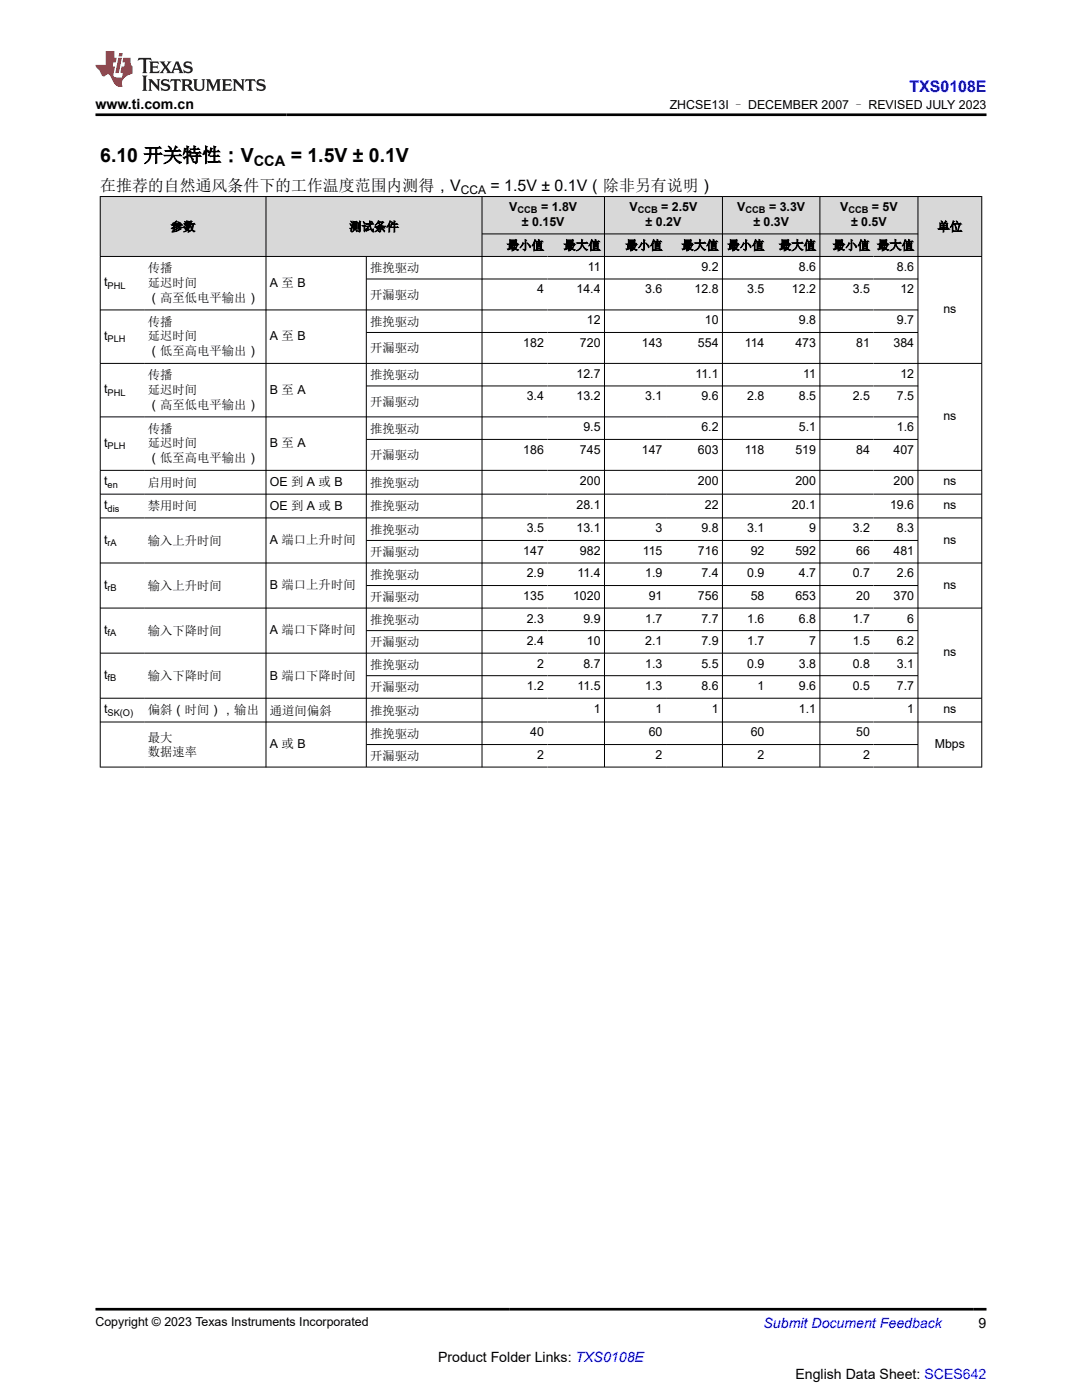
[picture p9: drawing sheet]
<svg xmlns="http://www.w3.org/2000/svg" width="216mm" height="279mm" viewBox="0 0 216 279" stroke-linecap="round" stroke-linejoin="round" font-family="sans-serif">
<defs><g id="words">
<g font-size="3.9">
<text x="20" y="32.3">6.10 开关特性：V</text>
<text x="58" y="32.3">= 1.5V ± 0.1V</text>
</g>
<text font-size="3.2" fill="#00f" x="181.5" y="18.3">TXS0108E</text>
<g font-size="3.2">
<text x="20" y="38.1">在推荐的自然通风条件下的工作温度范围内测得，V</text>
<text x="97.9" y="38.1">= 1.5V ± 0.1V（除非另有说明）</text>
</g>
<text font-size="2.9" x="50.6" y="33.1">CCA</text>
<g font-size="2.8">
<text x="19.1" y="21.7">www.ti.com.cn</text>
<text x="195.3" y="265">9</text>
<text x="87.4" y="271.9">Product Folder Links: TXS0108E</text>
<text x="158.7" y="275.3">English Data Sheet: SCES642</text>
</g>
<text font-size="2.8" fill="#00f" x="152.4" y="265">Submit Document Feedback</text>
<g font-size="2.5">
<text x="133.6" y="21.8">ZHCSE13I – DECEMBER 2007 – REVISED JULY 2023</text>
<text x="34.1" y="46.1">参数</text>
<text x="69.7" y="46.1">测试条件</text>
<text x="101.6" y="42.1">V</text>
<text x="104.2" y="45.1">± 0.15V</text>
<text x="108" y="42.1">= 1.8V</text>
<text x="125.6" y="42.1">V</text>
<text x="128.8" y="45.1">± 0.2V</text>
<text x="132" y="42.1">= 2.5V</text>
<text x="147.1" y="42.1">V</text>
<text x="150.3" y="45.1">± 0.3V</text>
<text x="153.4" y="42.1">= 3.3V</text>
<text x="167.6" y="42.1">V</text>
<text x="169.8" y="45.1">± 0.5V</text>
<text x="174" y="42.1">= 5V</text>
<text x="187.1" y="46.1">单位</text>
<text x="101.1" y="49.8">最小值</text>
<text x="112.4" y="49.8">最大值</text>
<text x="124.8" y="49.8">最小值</text>
<text x="136" y="49.8">最大值</text>
<text x="145.1" y="49.8">最小值</text>
<text x="155.4" y="49.8">最大值</text>
<text x="166.2" y="49.8">最小值</text>
<text x="175" y="49.8">最大值</text>
<text x="20.8" y="57.2">t</text>
<text x="29.5" y="54.3">传播</text>
<text x="29.5" y="57.3">延迟时间</text>
<text x="53.8" y="57.3">A 至 B</text>
<text x="73.9" y="54.3">推挽驱动</text>
<text x="73.9" y="59.7">开漏驱动</text>
<text x="107.2" y="58.6">4</text>
<text x="115" y="58.6">14.4</text>
<text x="117.3" y="54.1">11</text>
<text x="128.8" y="58.6">3.6</text>
<text x="138.6" y="58.6">12.8</text>
<text x="140" y="54.1">9.2</text>
<text x="149.1" y="58.6">3.5</text>
<text x="158" y="58.6">12.2</text>
<text x="159.4" y="54.1">8.6</text>
<text x="170.1" y="58.6">3.5</text>
<text x="179" y="54.1">8.6</text>
<text x="179.7" y="58.6">12</text>
<text x="29.5" y="60.2">（高至低电平输出）</text>
<text x="29.5" y="65">传播</text>
<text x="73.9" y="65">推挽驱动</text>
<text x="117.1" y="64.7">12</text>
<text x="140.6" y="64.7">10</text>
<text x="159.4" y="64.7">9.8</text>
<text x="179" y="64.7">9.7</text>
<text x="188.2" y="62.5">ns</text>
<text x="20.8" y="67.8">t</text>
<text x="29.5" y="68">延迟时间</text>
<text x="29.5" y="70.9">（低至高电平输出）</text>
<text x="53.8" y="68">A 至 B</text>
<text x="73.9" y="70.3">开漏驱动</text>
<text x="104.4" y="69.2">182</text>
<text x="115.7" y="69.2">720</text>
<text x="128.1" y="69.2">143</text>
<text x="139.3" y="69.2">554</text>
<text x="148.6" y="69.2">114</text>
<text x="158.7" y="69.2">473</text>
<text x="170.8" y="69.2">81</text>
<text x="178.3" y="69.2">384</text>
<text x="29.5" y="75.7">传播</text>
<text x="73.9" y="75.7">推挽驱动</text>
<text x="115" y="75.4">12.7</text>
<text x="138.8" y="75.4">11.1</text>
<text x="160.3" y="75.4">11</text>
<text x="179.7" y="75.4">12</text>
<text x="20.8" y="78.5">t</text>
<text x="29.5" y="78.6">延迟时间</text>
<text x="29.5" y="81.6">（高至低电平输出）</text>
<text x="53.8" y="78.6">B 至 A</text>
<text x="73.9" y="81">开漏驱动</text>
<text x="105.1" y="79.9">3.4</text>
<text x="115" y="79.9">13.2</text>
<text x="128.8" y="79.9">3.1</text>
<text x="140" y="79.9">9.6</text>
<text x="149.1" y="79.9">2.8</text>
<text x="159.4" y="79.9">8.5</text>
<text x="170.1" y="79.9">2.5</text>
<text x="179" y="79.9">7.5</text>
<text x="188.2" y="83.8">ns</text>
<text x="20.8" y="89.2">t</text>
<text x="29.5" y="86.3">传播</text>
<text x="29.5" y="89.3">延迟时间</text>
<text x="53.8" y="89.3">B 至 A</text>
<text x="73.9" y="86.3">推挽驱动</text>
<text x="116.4" y="86.1">9.5</text>
<text x="140" y="86.1">6.2</text>
<text x="159.4" y="86.1">5.1</text>
<text x="179" y="86.1">1.6</text>
<text x="29.5" y="92.3">（低至高电平输出）</text>
<text x="73.9" y="91.7">开漏驱动</text>
<text x="104.4" y="90.6">186</text>
<text x="115.7" y="90.6">745</text>
<text x="128.1" y="90.6">147</text>
<text x="139.3" y="90.6">603</text>
<text x="148.6" y="90.6">118</text>
<text x="158.7" y="90.6">519</text>
<text x="170.8" y="90.6">84</text>
<text x="178.3" y="90.6">407</text>
<text x="20.8" y="96.9">t</text>
<text x="20.8" y="101.6">t</text>
<text x="29.5" y="97.1">启用时间</text>
<text x="29.5" y="101.9">禁用时间</text>
<text x="53.8" y="97">OE 到 A 或 B</text>
<text x="53.8" y="101.8">OE 到 A 或 B</text>
<text x="73.9" y="97.1">推挽驱动</text>
<text x="73.9" y="101.9">推挽驱动</text>
<text x="115" y="101.5">28.1</text>
<text x="115.7" y="96.8">200</text>
<text x="139.3" y="96.8">200</text>
<text x="140.6" y="101.5">22</text>
<text x="158" y="101.5">20.1</text>
<text x="158.7" y="96.8">200</text>
<text x="177.6" y="101.5">19.6</text>
<text x="178.3" y="96.8">200</text>
<text x="188.2" y="96.9">ns</text>
<text x="188.2" y="101.6">ns</text>
<text x="73.9" y="106.5">推挽驱动</text>
<text x="105.1" y="106.3">3.5</text>
<text x="115" y="106.3">13.1</text>
<text x="130.8" y="106.3">3</text>
<text x="140" y="106.3">9.8</text>
<text x="149.1" y="106.3">3.1</text>
<text x="161.5" y="106.3">9</text>
<text x="170.1" y="106.3">3.2</text>
<text x="179" y="106.3">8.3</text>
<text x="20.8" y="108.5">t</text>
<text x="29.5" y="108.7">输入上升时间</text>
<text x="53.8" y="108.6">A 端口上升时间</text>
<text x="73.9" y="111">开漏驱动</text>
<text x="104.4" y="110.7">147</text>
<text x="115.7" y="110.7">982</text>
<text x="128.3" y="110.7">115</text>
<text x="139.3" y="110.7">716</text>
<text x="149.8" y="110.7">92</text>
<text x="158.7" y="110.7">592</text>
<text x="170.8" y="110.7">66</text>
<text x="178.3" y="110.7">481</text>
<text x="188.2" y="108.5">ns</text>
<text x="20.8" y="117.5">t</text>
<text x="29.5" y="117.7">输入上升时间</text>
<text x="53.8" y="117.6">B 端口上升时间</text>
<text x="73.9" y="115.5">推挽驱动</text>
<text x="73.9" y="120">开漏驱动</text>
<text x="104.4" y="119.7">135</text>
<text x="105.1" y="115.2">2.9</text>
<text x="114.4" y="119.7">1020</text>
<text x="115.2" y="115.2">11.4</text>
<text x="128.8" y="115.2">1.9</text>
<text x="129.4" y="119.7">91</text>
<text x="139.3" y="119.7">756</text>
<text x="140" y="115.2">7.4</text>
<text x="149.1" y="115.2">0.9</text>
<text x="149.8" y="119.7">58</text>
<text x="158.7" y="119.7">653</text>
<text x="159.4" y="115.2">4.7</text>
<text x="170.1" y="115.2">0.7</text>
<text x="170.8" y="119.7">20</text>
<text x="178.3" y="119.7">370</text>
<text x="179" y="115.2">2.6</text>
<text x="188.2" y="117.5">ns</text>
<text x="73.9" y="124.5">推挽驱动</text>
<text x="105.1" y="124.2">2.3</text>
<text x="116.4" y="124.2">9.9</text>
<text x="128.8" y="124.2">1.7</text>
<text x="140" y="124.2">7.7</text>
<text x="149.1" y="124.2">1.6</text>
<text x="159.4" y="124.2">6.8</text>
<text x="170.1" y="124.2">1.7</text>
<text x="181" y="124.2">6</text>
<text x="20.8" y="126.5">t</text>
<text x="29.5" y="126.7">输入下降时间</text>
<text x="53.8" y="126.6">A 端口下降时间</text>
<text x="73.9" y="129">开漏驱动</text>
<text x="105.1" y="128.7">2.4</text>
<text x="117.1" y="128.7">10</text>
<text x="128.8" y="128.7">2.1</text>
<text x="140" y="128.7">7.9</text>
<text x="149.1" y="128.7">1.7</text>
<text x="161.5" y="128.7">7</text>
<text x="170.1" y="128.7">1.5</text>
<text x="179" y="128.7">6.2</text>
<text x="188.2" y="131">ns</text>
<text x="20.8" y="135.5">t</text>
<text x="29.5" y="135.7">输入下降时间</text>
<text x="53.8" y="135.6">B 端口下降时间</text>
<text x="73.9" y="133.5">推挽驱动</text>
<text x="73.9" y="138">开漏驱动</text>
<text x="105.1" y="137.7">1.2</text>
<text x="107.2" y="133.2">2</text>
<text x="115.2" y="137.7">11.5</text>
<text x="116.4" y="133.2">8.7</text>
<text x="128.8" y="133.2">1.3</text>
<text x="128.8" y="137.7">1.3</text>
<text x="140" y="133.2">5.5</text>
<text x="140" y="137.7">8.6</text>
<text x="149.1" y="133.2">0.9</text>
<text x="151.2" y="137.7">1</text>
<text x="159.4" y="133.2">3.8</text>
<text x="159.4" y="137.7">9.6</text>
<text x="170.1" y="133.2">0.8</text>
<text x="170.1" y="137.7">0.5</text>
<text x="179" y="133.2">3.1</text>
<text x="179" y="137.7">7.7</text>
<text x="20.8" y="142.4">t</text>
<text x="29.5" y="142.5">偏斜（时间），输出</text>
<text x="53.8" y="142.6">通道间偏斜</text>
<text x="73.9" y="142.6">推挽驱动</text>
<text x="118.5" y="142.2">1</text>
<text x="130.8" y="142.2">1</text>
<text x="142" y="142.2">1</text>
<text x="159.4" y="142.2">1.1</text>
<text x="181" y="142.2">1</text>
<text x="188.2" y="142.4">ns</text>
<text x="29.5" y="148">最大</text>
<text x="53.8" y="149.4">A 或 B</text>
<text x="73.9" y="147.2">推挽驱动</text>
<text x="105.8" y="147">40</text>
<text x="129.4" y="147">60</text>
<text x="149.8" y="147">60</text>
<text x="170.8" y="147">50</text>
<text x="186.5" y="149.2">Mbps</text>
<text x="29.5" y="151">数据速率</text>
<text x="73.9" y="151.7">开漏驱动</text>
<text x="107.2" y="151.5">2</text>
<text x="130.8" y="151.5">2</text>
<text x="151.2" y="151.5">2</text>
<text x="172.2" y="151.5">2</text>
<text x="19.1" y="264.7">Copyright © 2023 Texas Instruments Incorporated</text>
</g>
<text font-size="2.4" x="92" y="38.7">CCA</text>
<g font-size="1.9">
<text x="103.3" y="42.6">CCB</text>
<text x="127.3" y="42.6">CCB</text>
<text x="148.8" y="42.6">CCB</text>
<text x="169.3" y="42.6">CCB</text>
<text x="21.5" y="57.7">PHL</text>
<text x="21.5" y="68.3">PLH</text>
<text x="21.5" y="79">PHL</text>
<text x="21.5" y="89.7">PLH</text>
<text x="21.5" y="97.4">en</text>
<text x="21.5" y="102.1">dis</text>
<text x="21.5" y="109">rA</text>
<text x="21.5" y="118">rB</text>
<text x="21.5" y="127">fA</text>
<text x="21.5" y="136">fB</text>
<text x="21.5" y="142.9">SK(O)</text>
</g>
</g></defs>
<g fill="#d8d8d8">
<path d="M20 39.2h175.9v7.5h-175.9z" fill-rule="evenodd"/>
<path d="M20.1 39.3h32.9v11.8h-32.9z" fill-rule="evenodd"/>
<path d="M53.1 39.3h43v11.8h-43z" fill-rule="evenodd"/>
<path d="M96.2 39.3h24.4v7.3h-24.4z" fill-rule="evenodd"/>
<path d="M120.7 39.3h23.4v7.3h-23.4z" fill-rule="evenodd"/>
<path d="M144.2 39.3h19.3v7.3h-19.3z" fill-rule="evenodd"/>
<path d="M163.7 39.3h19.4v7.3h-19.4z" fill-rule="evenodd"/>
<path d="M183.2 39.3h12.6v11.8h-12.6z" fill-rule="evenodd"/>
<path d="M96.2 46.7h13v4.4h-13z" fill-rule="evenodd"/>
<path d="M109.2 46.7h11.4v4.4h-11.4z" fill-rule="evenodd"/>
<path d="M120.7 46.7h12.2v4.4h-12.2z" fill-rule="evenodd"/>
<path d="M132.9 46.7h11.2v4.4h-11.2z" fill-rule="evenodd"/>
<path d="M144.2 46.7h9v4.4h-9z" fill-rule="evenodd"/>
<path d="M153.2 46.7h10.3v4.4h-10.3z" fill-rule="evenodd"/>
<path d="M163.7 46.7h10.6v4.4h-10.6z" fill-rule="evenodd"/>
<path d="M174.3 46.7h8.8v4.4h-8.8z" fill-rule="evenodd"/>
</g>
<g fill="none" stroke="#000" stroke-width=".2">
<path d="M19.9 39.2h176.1M20 39.2v113.9M53.1 39.2v113.9M96.2 39.2v113.9M120.6 39.2v113.9M144.2 39.2v113.9M163.6 39.2v113.9M183.2 39.2v113.9M195.9 39.2v113.9M19.9 51.2h176.1M73.1 51.2v101.9M73.1 55.7h110.1"/>
<path d="M96.2 46.7h87M19.9 61.9h163.3M19.9 72.5h176.1M73.1 66.4h110.1M73.1 77h110.1M19.9 83.2h163.3M19.9 93.9h176.1M19.9 98.6h176.1M73.1 87.7h110.1M19.9 103.4h176.1M19.9 112.4h176.1M73.1 107.9h110.1"/>
<path d="M73.1 116.9h110.1M19.9 121.4h176.1M19.9 130.3h163.3M19.9 139.3h176.1M73.1 125.9h110.1M73.1 134.8h110.1M19.9 144.1h176.1M19.9 153.1h176.1M73.1 148.6h110.1"/>
</g>
<path d="M27.7 11.6l-.2 .5 .5-.2h.6v.1v2.2l-.2 .4h1l-.2-.4v-2.2v-.1h.5l.5 .2-.1-.5zM29.8 12.3l.2 .4v1.5l-.2 .4h1.9l.1-.6a1.08 1.08 0 0 1-1.3 .2v-.7h.6l.4 .2v-.7l-.4 .2h-.6v-.5l.2-.2a1 1 0 0 1 1 .3l-.1-.5zM31.8 12.3l1 1.1-1 1.2h.9l-.2-.2 .4-.8 .5 .8-.2 .2h1.6l-.2-.2 .1-.5h1l.1 .5-.1 .2h.9l-.2-.3-.8-2h-.5l-1 2.2-.8-1.1 .9-1.1h-.8l.2 .2-.5 .6-.3-.6 .1-.2zM35.2 12.7l.4 1h-.8zM36.8 12.4a.65 .65 0 0 0-.2 .7 .65 .65 0 0 0 .6 .5l.7 .1 .1 .3a.79 .79 0 0 1-.7 .4 .79 .79 0 0 1-.7-.5l.1 .7 .2-.1a.93 .93 0 0 0 1.1 .1 .93 .93 0 0 0 .4-1 1.46 1.46 0 0 0-1.2-.6l-.1-.3a1.09 1.09 0 0 1 1.2 .2l-.2-.6-.1 .1-.6-.2zM28.4 15.1l.2 .4v2.2l-.2 .4h1l-.2-.4v-2.2l.2-.4zM29.6 15.8l.2 .4v1.5l-.2 .4h.8l-.3-.4v-1.3l1.7 1.8v-2l.2-.4h-.8l.2 .2 .1 1.1-1.2-1.3zM32.3 15.9a.65 .65 0 0 0-.2 .8 .65 .65 0 0 0 .7 .4l.6 .2 .1 .2a.79 .79 0 0 1-.7 .4 .79 .79 0 0 1-.7-.5l.1 .7 .2-.1a.93 .93 0 0 0 1.1 .1 .93 .93 0 0 0 .4-.9 1.46 1.46 0 0 0-1.2-.6l-.1-.4a1.09 1.09 0 0 1 1.2 .2l-.2-.6-.1 .1-.6-.1zM34.1 15.8l-.1 .6a.63 .63 0 0 1 .7-.3l.1 1.6-.3 .4h1l-.2-.4v-1.6a.66 .66 0 0 1 .8 .3l-.1-.6zM36.2 15.8l.2 .4v1.5l-.2 .4h.9l-.2-.2v-.7h.5l.1 .2a.79 .79 0 0 0 1.2 .6l-1-.9a.61 .61 0 0 0 .6-.6 .61 .61 0 0 0-.5-.7zM36.9 16.1h.2a.47 .47 0 0 1 .5 .1 .47 .47 0 0 1 .1 .5l-.2 .1-.6 .1zM38.5 15.8l.2 .2a2.27 2.27 0 0 0 .4 2 1.04 1.04 0 0 0 1.7-.7v-1.3l.2-.2h-.8l.2 .4v1.1a.6 .6 0 0 1-.6 .6 .6 .6 0 0 1-.6-.6v-1.1l.3-.4zM41.1 15.8l.2 .4v1.5l-.2 .4h.7l-.2-.4v-1.4l.9 1.9 .8-1.9v1.4l-.2 .4h1l-.3-.4v-1.5l.3-.4h-.8l-.7 1.5-.7-1.5zM44.3 15.8l.2 .4v1.5l-.2 .4h1.9l.1-.6a1.09 1.09 0 0 1-1.3 .2v-.7h.6l.4 .2v-.6l-.4 .2h-.6v-.6l.2-.1a1.01 1.01 0 0 1 1 .3l-.1-.6zM46.4 15.8l.3 .4v1.5l-.3 .4h.8l-.2-.4v-1.3l1.6 1.8v-2l.2-.4h-.7l.2 .2v1.1l-1.2-1.3zM49 15.8l-.1 .6a.63 .63 0 0 1 .8-.3v1.6l-.3 .4h1l-.2-.4v-1.6a.66 .66 0 0 1 .8 .3l-.1-.6zM51.4 15.9a.65 .65 0 0 0-.2 .8 .65 .65 0 0 0 .6 .4l.6 .2 .2 .2a.79 .79 0 0 1-.8 .4 .79 .79 0 0 1-.6-.5l.1 .7 .2-.1a.93 .93 0 0 0 1 .1 .93 .93 0 0 0 .5-.9 1.46 1.46 0 0 0-1.3-.6l-.1-.4a1.09 1.09 0 0 1 1.3 .2l-.2-.6-.2 .1-.5-.1z" fill="#231f20"/>
<path d="M21.1 10.2v2.8h-2.1l.1 .3 .9 1a.95 .95 0 0 0 .9 .9 .59 .59 0 0 1 .6-.4 .59 .59 0 0 1 .5 .4l.4 .7a1.59 1.59 0 0 0 2.1 1.4 1.61 1.61 0 0 1 1-2.3l1-.3-.1-1.5a1.59 1.59 0 0 1-.4-1.7h-1.4l-.2 .9h.5l-.1 .9h-.5l-.2 1v.2l.4 .1-.2 .9h-.6a.73 .73 0 0 1-1.1-.7l.3-1.5h-.5l.2-.9h.5l.2-.9h-.5v-1.3zM23.6 11.5l-.6 3.1h.7l.6-3.1zM23.8 10.6l-.1 .6h.7l.1-.6z" fill="#ed1c24"/>
<path d="M19.1 22.9h177.8M19.1 261.3h177.8" fill="none" stroke="#000" stroke-width=".53"/>
<use href="#words"/>
</svg>
